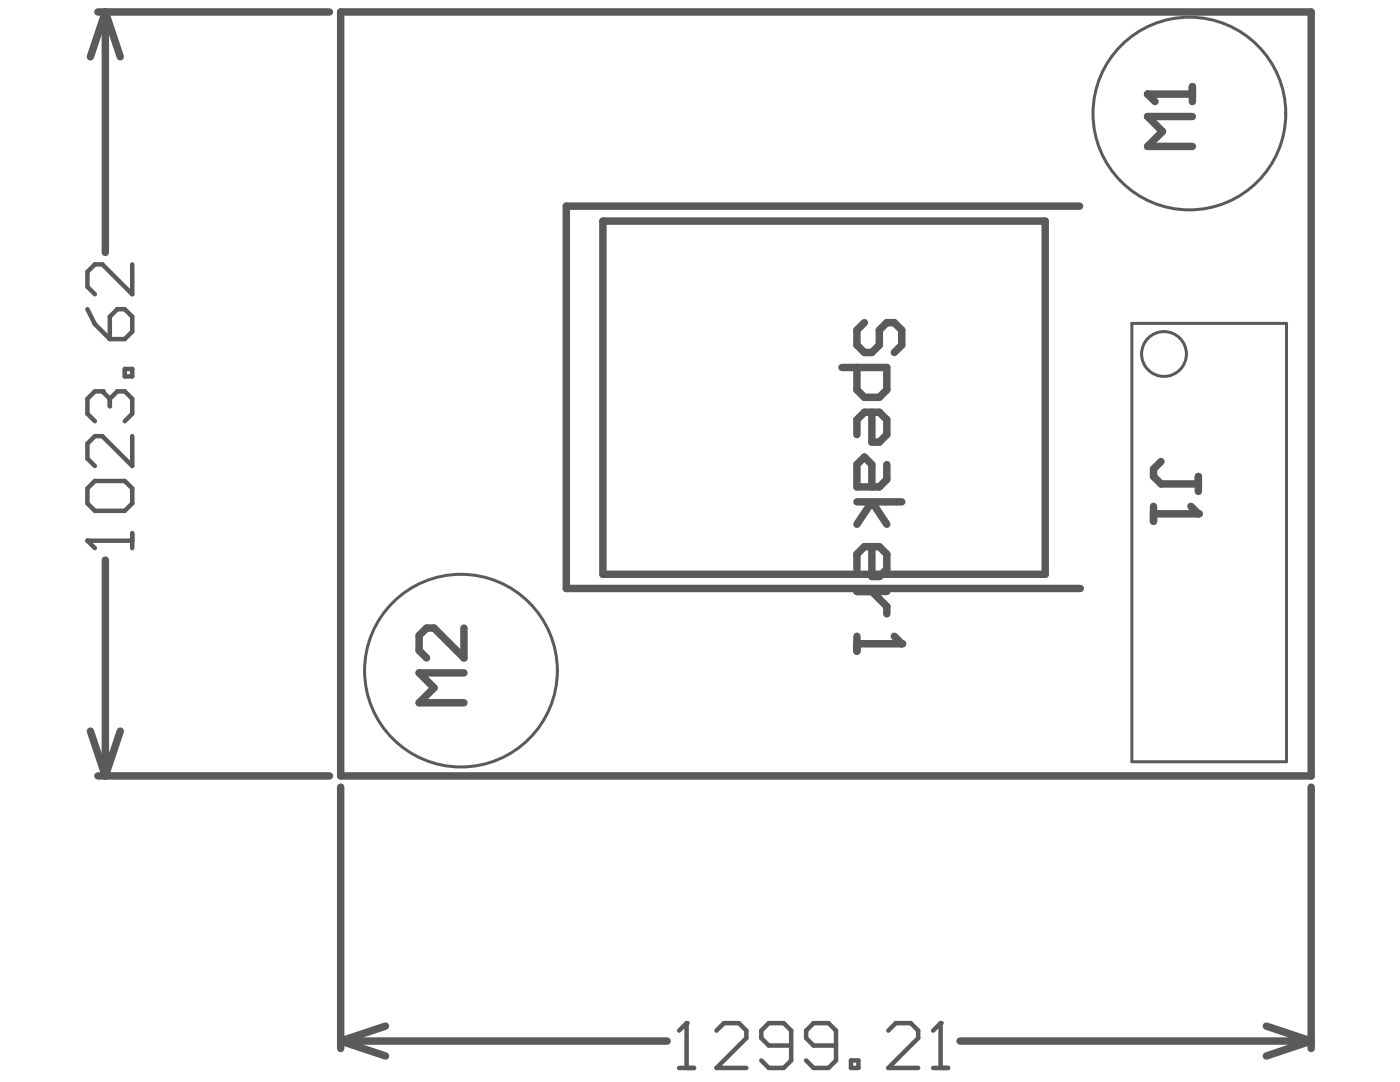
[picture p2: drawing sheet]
<svg xmlns="http://www.w3.org/2000/svg" width="279mm" height="216mm" viewBox="0 0 279 216" stroke-linecap="round" stroke-linejoin="round" font-family="sans-serif">
<path d="M120.3 44.1h88.3v70.5h-88.3zM215.5 41.1h-102.5v76.3h102.6M231.7 92.1l-1.5 1.5v1.5l1.5 1.5h7.5M239.2 95.1v3M230.2 101v3M230.2 102.5h9" fill="none" stroke="#5a5a5a" stroke-width="1.5"/>
<path d="M225.9 64.5h30.9v87.5h-30.9z" fill="none" stroke="#5a5a5a" stroke-width=".6"/>
<circle cx="239.2" cy="102.5" r=".75" fill="#5a5a5a"/>
<path d="M229 18.8h9M238 17.3v3M238 23.3h-9l3 2.9-3 3h9M237.7 101l1.5 1.5" fill="none" stroke="#5a5a5a" stroke-width="1.5"/>
<circle cx="229" cy="18.8" r=".75" fill="#5a5a5a"/>
<g fill="none" stroke="#5a5a5a" stroke-width="1.5">
<path d="M229 18.8l1.5 1.5M168 73.3h9v4.5l-1.5 1.5h-3l-1.5-1.5v-4.5M172.5 64.4l-1.5 1.5v2.9l1.5 1.5h1.5l1.5-1.5v-2.9l1.5-1.5h1.5l1.5 1.5v2.9l-1.5 1.5M174 82.3v5.9h1.5l1.5-1.5v-2.9l-1.5-1.5h-3l-1.5 1.5v2.9M177 92.7v3l-1.5 1.5h-4.5v-4.5l1.5-1.5 1.5 1.5v4.5M171 100.1h9M171 104.6l3-4.5 3 4.5M171 118h6M174 109.1v5.9h1.5l1.5-1.4v-3l-1.5-1.5h-3l-1.5 1.5v3M174 118l3 3v1.5M92.6 134.3h-9l3 2.9-3 3h9M92.6 125.3v6l-6-6h-1.5l-1.5 1.5v3l1.5 1.5"/>
<path d="M171 127v2.9M171 128.5h9"/>
</g>
<circle cx="180" cy="128.5" r=".75" fill="#5a5a5a"/>
<g fill="none" stroke="#5a5a5a" stroke-width="1.5">
<path d="M19.5 2.4h46.3M21 2.4v48M21 2.4l-3 8.9M21 2.4l3 8.9M68 2.4h193.7v152.4h-193.7zM21 111.8v43M178.5 127l1.5 1.5M18 145.9l3 8.9M19.5 154.8h46.3M24 145.9l-3 8.9M68 157.1v52.1M261.7 157.1v52.1"/>
<path d="M68 207.7l8.9 3M68 207.7h65.1M76.9 204.7l-8.9 3M191.6 207.7h70.1M252.7 204.7l9 3M261.7 207.7l-9 3"/>
</g>
<g fill="none" stroke="#5a5a5a" stroke-width=".6">
<circle cx="237.4" cy="22.7" r="19.2"/>
<circle cx="232.3" cy="70.6" r="4.5"/>
<circle cx="92" cy="133.8" r="19.2"/>
</g>
<path d="M135.5 213.1h3M137 204.2v8.9" fill="none" stroke="#5a5a5a" stroke-width=".89"/>
<circle cx="137" cy="204.2" r=".45" fill="#5a5a5a"/>
<path d="M137 204.2l-1.5 1.4M143 205.6l1.5-1.4h3l1.5 1.4v1.5l-6 6h6M157.9 208.6h-4.5l-1.5-1.5v-1.5l1.5-1.4h3l1.5 1.4v6l-1.5 1.5h-3l-1.5-1.5M166.8 208.6h-4.4l-1.5-1.5v-1.5l1.5-1.4h3l1.4 1.4v6l-1.4 1.5h-3l-1.5-1.5M169.8 211.6h1.5v1.5h-1.5zM177.3 205.6l1.5-1.4h3l1.4 1.4v1.5l-5.9 6h5.9M186.2 213.1h3M187.7 204.2v8.9" fill="none" stroke="#5a5a5a" stroke-width=".89"/>
<circle cx="187.7" cy="204.2" r=".45" fill="#5a5a5a"/>
<path d="M17.4 107.9h9M26.4 106.4v3M187.7 204.2l-1.5 1.4" fill="none" stroke="#5a5a5a" stroke-width=".89"/>
<circle cx="17.4" cy="107.9" r=".45" fill="#5a5a5a"/>
<path d="M20.4 78.1h-1.5l-1.5 1.5v3l1.5 1.4M17.4 97.5l1.5-1.5h6l1.5 1.5v2.9l-1.5 1.5h-6l-1.5-1.5zM26.4 87v6l-6-6h-1.5l-1.5 1.5v3l1.5 1.5M17.4 107.9l1.5 1.5" fill="none" stroke="#5a5a5a" stroke-width=".89"/>
<circle cx="20.4" cy="78.1" r=".45" fill="#5a5a5a"/>
<path d="M26.4 52.8v5.9l-6-5.9h-1.5l-1.5 1.4v3l1.5 1.5M17.4 61.7l1.5 3 3 3M20.4 78.1l1.5 1.5M21.9 63.2l1.5-1.5h1.5l1.5 1.5v3l-1.5 1.5h-3zM21.9 79.6v1.5M21.9 79.6l1.5-1.5h1.5l1.5 1.5v3l-1.5 1.4M24.9 73.6h1.5v1.5h-1.5z" fill="none" stroke="#5a5a5a" stroke-width=".89"/>
</svg>
